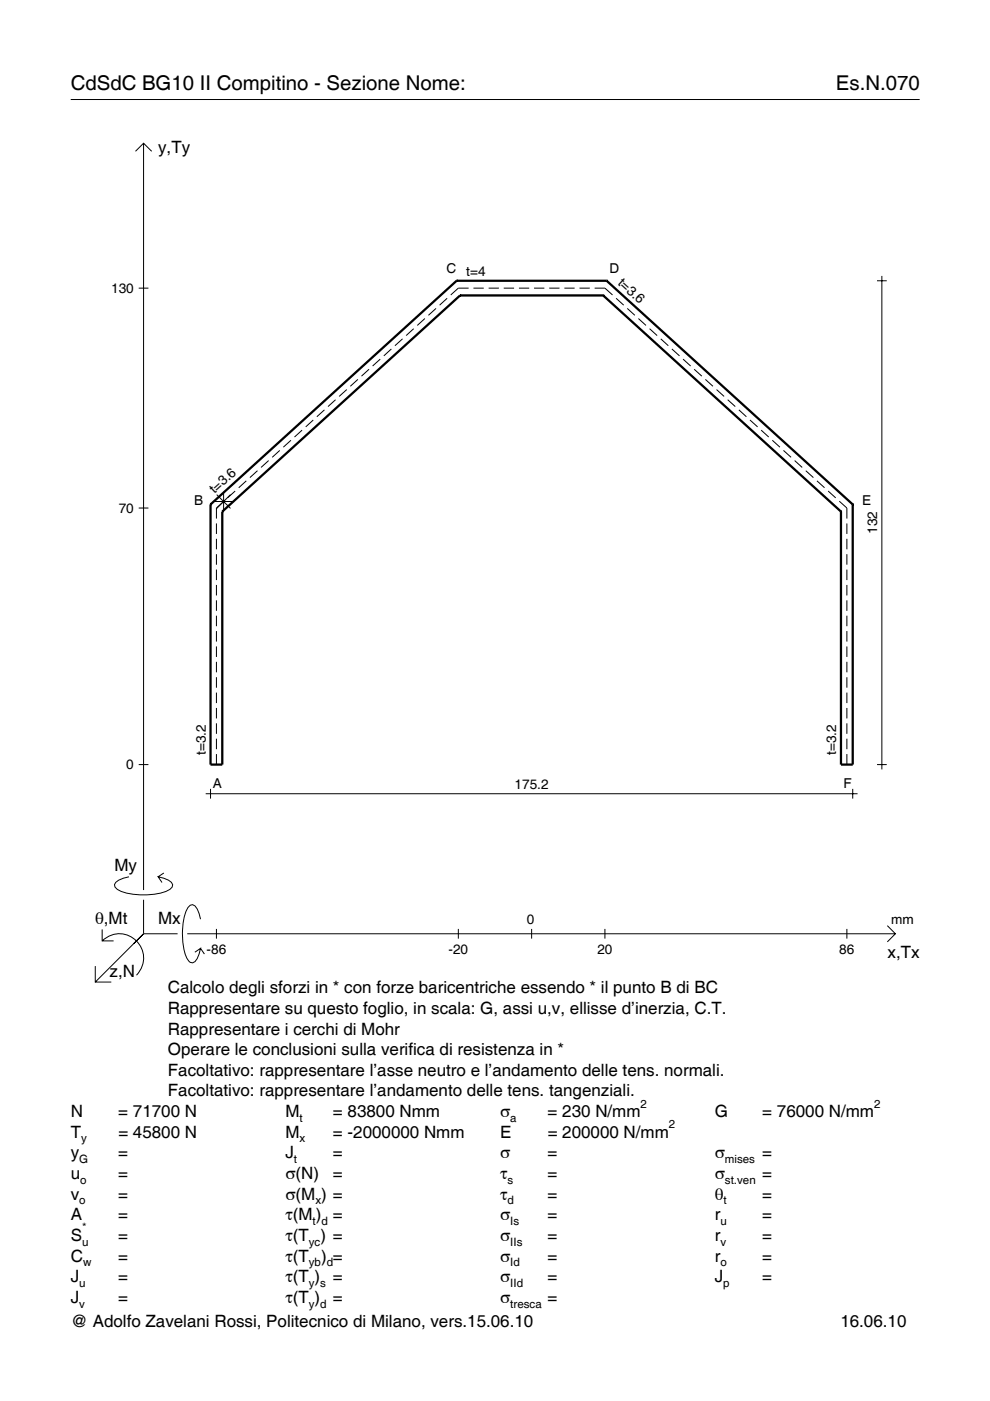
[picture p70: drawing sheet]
<svg xmlns="http://www.w3.org/2000/svg" width="210mm" height="297mm" viewBox="0 0 210 297" stroke-linecap="round" stroke-linejoin="round" font-family="sans-serif">
<defs><g id="words">
<g font-size="4.3">
<text x="15" y="19">CdSdC BG10 II Compitino - Sezione Nome:</text>
<text x="177.2" y="19">Es.N.070</text>
</g>
<g font-size="3.6">
<text x="33.5" y="32.4">y,Ty</text>
<text x="24.3" y="184.6">My</text>
<text x="20.1" y="195.9">θ,Mt</text>
<text x="33.5" y="195.9">Mx</text>
<text x="188.2" y="203.1">x,Tx</text>
<text x="23.2" y="207.2">z,N</text>
<text x="35.6" y="210.6">Calcolo degli sforzi in * con forze baricentriche essendo * il punto B di BC</text>
<text x="35.6" y="215">Rappresentare su questo foglio, in scala: G, assi u,v, ellisse d’inerzia, C.T.</text>
<text x="35.6" y="219.3">Rappresentare i cerchi di Mohr</text>
<text x="35.6" y="223.7">Operare le conclusioni sulla verifica di resistenza in *</text>
<text x="35.6" y="228.1">Facoltativo: rappresentare l’asse neutro e l’andamento delle tens. normali.</text>
<text x="35.6" y="232.5">Facoltativo: rappresentare l’andamento delle tens. tangenziali.</text>
<text x="15" y="236.8">N</text>
<text x="25.1" y="236.8">= 71700 N</text>
<text x="60.5" y="236.8">M</text>
<text x="70.6" y="236.8">= 83800 Nmm</text>
<text x="106" y="236.8">σ</text>
<text x="116.1" y="236.8">= 230 N/mm</text>
<text x="151.5" y="236.8">G</text>
<text x="161.6" y="236.8">= 76000 N/mm</text>
<text x="15" y="245.6">y</text>
<text x="15" y="241.2">T</text>
<text x="25.1" y="245.6">=</text>
<text x="25.1" y="241.2">= 45800 N</text>
<text x="60.5" y="245.6">J</text>
<text x="60.5" y="241.2">M</text>
<text x="70.6" y="245.6">=</text>
<text x="70.6" y="241.2">= -2000000 Nmm</text>
<text x="106" y="245.6">σ</text>
<text x="106" y="241.2">E</text>
<text x="116.1" y="245.6">=</text>
<text x="116.1" y="241.2">= 200000 N/mm</text>
<text x="151.5" y="245.6">σ</text>
<text x="161.6" y="245.6">=</text>
<text x="15" y="250">u</text>
<text x="25.1" y="250">=</text>
<text x="60.5" y="250">σ(N)</text>
<text x="70.6" y="250">=</text>
<text x="106" y="250">τ</text>
<text x="116.1" y="250">=</text>
<text x="151.5" y="250">σ</text>
<text x="161.6" y="250">=</text>
<text x="15" y="254.3">v</text>
<text x="25.1" y="254.3">=</text>
<text x="60.5" y="254.3">σ(M ) =</text>
<text x="106" y="254.3">τ</text>
<text x="116.1" y="254.3">=</text>
<text x="151.5" y="254.3">θ</text>
<text x="161.6" y="254.3">=</text>
<text x="15" y="258.7">A</text>
<text x="15" y="263.1">S</text>
<text x="25.1" y="263.1">=</text>
<text x="25.1" y="258.7">=</text>
<text x="60.5" y="263.1">τ(T ) =</text>
<text x="60.5" y="258.7">τ(M ) =</text>
<text x="106" y="258.7">σ</text>
<text x="106" y="263.1">σ</text>
<text x="116.1" y="258.7">=</text>
<text x="116.1" y="263.1">=</text>
<text x="151.5" y="258.7">r</text>
<text x="151.5" y="263.1">r</text>
<text x="161.6" y="258.7">=</text>
<text x="161.6" y="263.1">=</text>
<text x="15" y="267.5">C</text>
<text x="25.1" y="267.5">=</text>
<text x="60.5" y="267.5">τ(T</text>
<text x="68.1" y="267.5">) =</text>
<text x="106" y="267.5">σ</text>
<text x="116.1" y="267.5">=</text>
<text x="151.5" y="267.5">r</text>
<text x="161.6" y="267.5">=</text>
<text x="15" y="271.8">J</text>
<text x="25.1" y="271.8">=</text>
<text x="60.5" y="271.8">τ(T )</text>
<text x="70.6" y="271.8">=</text>
<text x="106" y="271.8">σ</text>
<text x="116.1" y="271.8">=</text>
<text x="151.5" y="271.8">J</text>
<text x="161.6" y="271.8">=</text>
<text x="15" y="276.2">J</text>
<text x="15" y="281.4">@ Adolfo Zavelani Rossi, Politecnico di Milano, vers.15.06.10</text>
<text x="25.1" y="276.2">=</text>
<text x="60.5" y="276.2">τ(T )</text>
<text x="70.6" y="276.2">=</text>
<text x="106" y="276.2">σ</text>
<text x="116.1" y="276.2">=</text>
<text x="178.2" y="281.4">16.06.10</text>
</g>
<g font-size="2.9">
<text x="94.7" y="57.8">C</text>
<text x="98.9" y="58.5">t=4</text>
<text x="129.2" y="57.8">D</text>
<text x="23.6" y="62.1">130</text>
<text x="130.8" y="60.1" transform="rotate(42 130.8 60.1)">t=3.6</text>
<text x="41.2" y="107">B</text>
<text x="45.5" y="104.8" transform="rotate(-42 45.5 104.8)">t=3.6</text>
<text x="182.8" y="107">E</text>
<text x="25.2" y="108.7">70</text>
<text x="185.9" y="113.2" transform="rotate(-90 185.9 113.2)">132</text>
<text x="43.6" y="160.1" transform="rotate(-90 43.6 160.1)">t=3.2</text>
<text x="177.3" y="160.1" transform="rotate(-90 177.3 160.1)">t=3.2</text>
<text x="26.8" y="163.1">0</text>
<text x="45.1" y="167.1">A</text>
<text x="109.1" y="167.3">175.2</text>
<text x="178.8" y="167.1">F</text>
<text x="111.7" y="195.9">0</text>
<text x="189" y="195.9">mm</text>
<text x="43.8" y="202.4">-86</text>
<text x="95.1" y="202.4">-20</text>
<text x="126.7" y="202.4">20</text>
<text x="178" y="202.4">86</text>
</g>
<g font-size="2.4">
<text x="63.5" y="237.8">t</text>
<text x="108.2" y="237.8">a</text>
<text x="135.8" y="234.8">2</text>
<text x="141.8" y="239.2">2</text>
<text x="185.3" y="234.8">2</text>
<text x="17.2" y="242.2">y</text>
<text x="63.5" y="242.2">x</text>
<text x="16.8" y="246.6">G</text>
<text x="17" y="251">o</text>
<text x="62.3" y="246.6">t</text>
<text x="107.6" y="251">s</text>
<text x="153.7" y="246.6">mises</text>
<text x="153.7" y="251">st.ven</text>
<text x="16.8" y="255.3">o</text>
<text x="66.9" y="255.3">x</text>
<text x="107.6" y="255.3">d</text>
<text x="153.4" y="255.3">t</text>
<text x="17.4" y="261.1">*</text>
<text x="66.3" y="259.7">t d</text>
<text x="108.2" y="259.7">Is</text>
<text x="152.7" y="259.7">u</text>
<text x="17.4" y="264.1">u</text>
<text x="17.6" y="268.5">w</text>
<text x="65.5" y="264.1">yc</text>
<text x="65.5" y="268.5">yb d</text>
<text x="108.2" y="264.1">IIs</text>
<text x="108.2" y="268.5">Id</text>
<text x="152.7" y="264.1">v</text>
<text x="152.7" y="268.5">o</text>
<text x="16.8" y="272.8">u</text>
<text x="65.5" y="272.8">y s</text>
<text x="108.2" y="272.8">IId</text>
<text x="153.3" y="272.8">p</text>
<text x="16.8" y="277.2">v</text>
<text x="65.5" y="277.2">y d</text>
<text x="108.2" y="277.2">tresca</text>
</g>
</g></defs>
<g fill="none" stroke="#000" stroke-width=".21">
<path d="M15 21.1h180M28.7 32.1l1.7-1.7 1.8 1.7M30.4 30.4v158.3M185.9 59.5h2.1M187 58.5v104.6M29.4 61.1h2.1M78.2 78.3l-1.6 1.4M80.6 76.1l-1.6 1.5M83 74l-1.6 1.4M85.3 71.8l-1.6 1.5M87.7 69.7l-1.6 1.4M90.1 67.5l-1.6 1.5"/>
<path d="M92.4 65.4l-1.6 1.4M94.8 63.2l-1.6 1.5M99.4 61.1h-2.2l-1.6 1.4M100.4 61.1h2.2M103.6 61.1h2.2M106.8 61.1h2.2M110 61.1h2.2M113.2 61.1h2.2M116.4 61.1h2.2M119.7 61.1h2.1M122.9 61.1h2.1M126.1 61.1h2.2l1.6 1.4"/>
<path d="M130.6 63.2l1.6 1.5M133 65.4l1.6 1.4M135.4 67.5l1.6 1.5M137.7 69.7l1.6 1.4M140.1 71.8l1.6 1.5M142.5 74l1.6 1.4M144.8 76.1l1.6 1.5M147.2 78.3l1.6 1.4M54.6 99.8l-1.6 1.5M57 97.6l-1.7 1.5M59.3 95.5l-1.6 1.5M61.7 93.3l-1.6 1.5"/>
<path d="M64 91.2l-1.6 1.5M66.4 89l-1.6 1.5M68.8 86.9l-1.6 1.5M71.1 84.7l-1.6 1.5M73.5 82.6l-1.6 1.4M75.9 80.4l-1.6 1.5M149.6 80.4l1.6 1.5M151.9 82.6l1.6 1.4M154.3 84.7l1.6 1.5M156.7 86.9l1.6 1.5M159 89l1.6 1.5M161.4 91.2l1.6 1.5"/>
<path d="M163.8 93.3l1.6 1.5M166.1 95.5l1.6 1.5M168.5 97.6l1.6 1.5M170.8 99.8l1.7 1.5M29.4 107.7h2.1M45.3 106.3h4.2M45.9 111v2.2M45.9 114.2v2.3M45.9 117.5v2.2M45.9 104.9l3 2.9M47.4 104.3v4.1M47.5 106.3l-1.6 1.4v2.2"/>
<path d="M48.9 104.9l-3 2.9M49.9 104.1l-1.7 1.5M52.2 101.9l-1.6 1.5M173.2 101.9l1.6 1.5M175.6 104.1l1.6 1.5M177.9 106.3l1.7 1.4v2.2M179.6 111v2.2M179.6 114.2v2.3M179.6 117.5v2.2M45.9 120.8v2.2M45.9 124v2.2M45.9 127.3v2.2"/>
<path d="M45.9 130.5v2.3M45.9 133.8v2.2M45.9 137.1v2.2M179.6 120.8v2.2M179.6 124v2.2M179.6 127.3v2.2M179.6 130.5v2.3M179.6 133.8v2.2M179.6 137.1v2.2M45.9 140.3v2.2M45.9 143.6v2.2M45.9 146.8v2.3"/>
<path d="M45.9 150.1v2.2M45.9 153.4v2.2M45.9 156.6v2.2M45.9 159.9v2.2M179.6 140.3v2.2M179.6 143.6v2.2M179.6 146.8v2.3M179.6 150.1v2.2M179.6 153.4v2.2M179.6 156.6v2.2M179.6 159.9v2.2M29.4 162.1h2.1"/>
<path d="M43.6 168.3h138.2M44.6 167.3v2M180.8 167.3v2M185.9 162.1h2.1M21.7 199.5a5.1 5.1 0 0 1 7.2 0 5.1 5.1 0 0 1 0 7.3M21.7 197.1v2.4h2.4M27.3 185.9a3.6 3.6 0 0 0-3 1.7l.1 .5a5.6 5.6 0 0 0 3.8 1.5 13.4 13.4 0 0 0 7.8-1l.5-.5 .1-.5a3.6 3.6 0 0 0-3.1-1.7l.8 1.2M30.4 190.8v7.2M30.4 198l-10.2 10.2M30.4 198h7.2M34.7 185.1l-1.2 .8M39.7 198h150.1"/>
<path d="M42.5 194.9a3.6 3.6 0 0 0-1.7-3.1l-.5 .1a5.7 5.7 0 0 0-1.5 3.8 13.9 13.9 0 0 0 1.1 7.9l.4 .4 .5 .1a3.6 3.6 0 0 0 1.7-3l-1.2 .8M45.9 196.9v2.1M97.2 196.9v2.1M112.7 196.9v2.1M128.3 196.9v2.1M179.6 196.9v2.1M188.1 196.3l1.7 1.7-1.7 1.7M20.2 204.8v3.4h3.4M42.5 201.1l.8 1.2"/>
</g>
<g fill="none" stroke="#000" stroke-width=".48">
<path d="M96.8 59.5h.1M96.8 59.5l-52.2 47.4M96.8 59.5h31.8M128.6 59.5h.1M128.6 59.5l52.2 47.4M97.5 62.6h.1M97.5 62.6l-50.4 45.9M97.5 62.6h30.4M127.9 62.6h.1M127.9 62.6l50.4 45.9M44.6 106.9h.1M44.6 106.9v55.2h2.5v-53.6"/>
<path d="M47.1 108.5h.1M178.3 108.5h.1M180.8 106.9h.1M180.8 106.9v55.2h-2.5v-53.6"/>
</g>
<use href="#words"/>
</svg>
